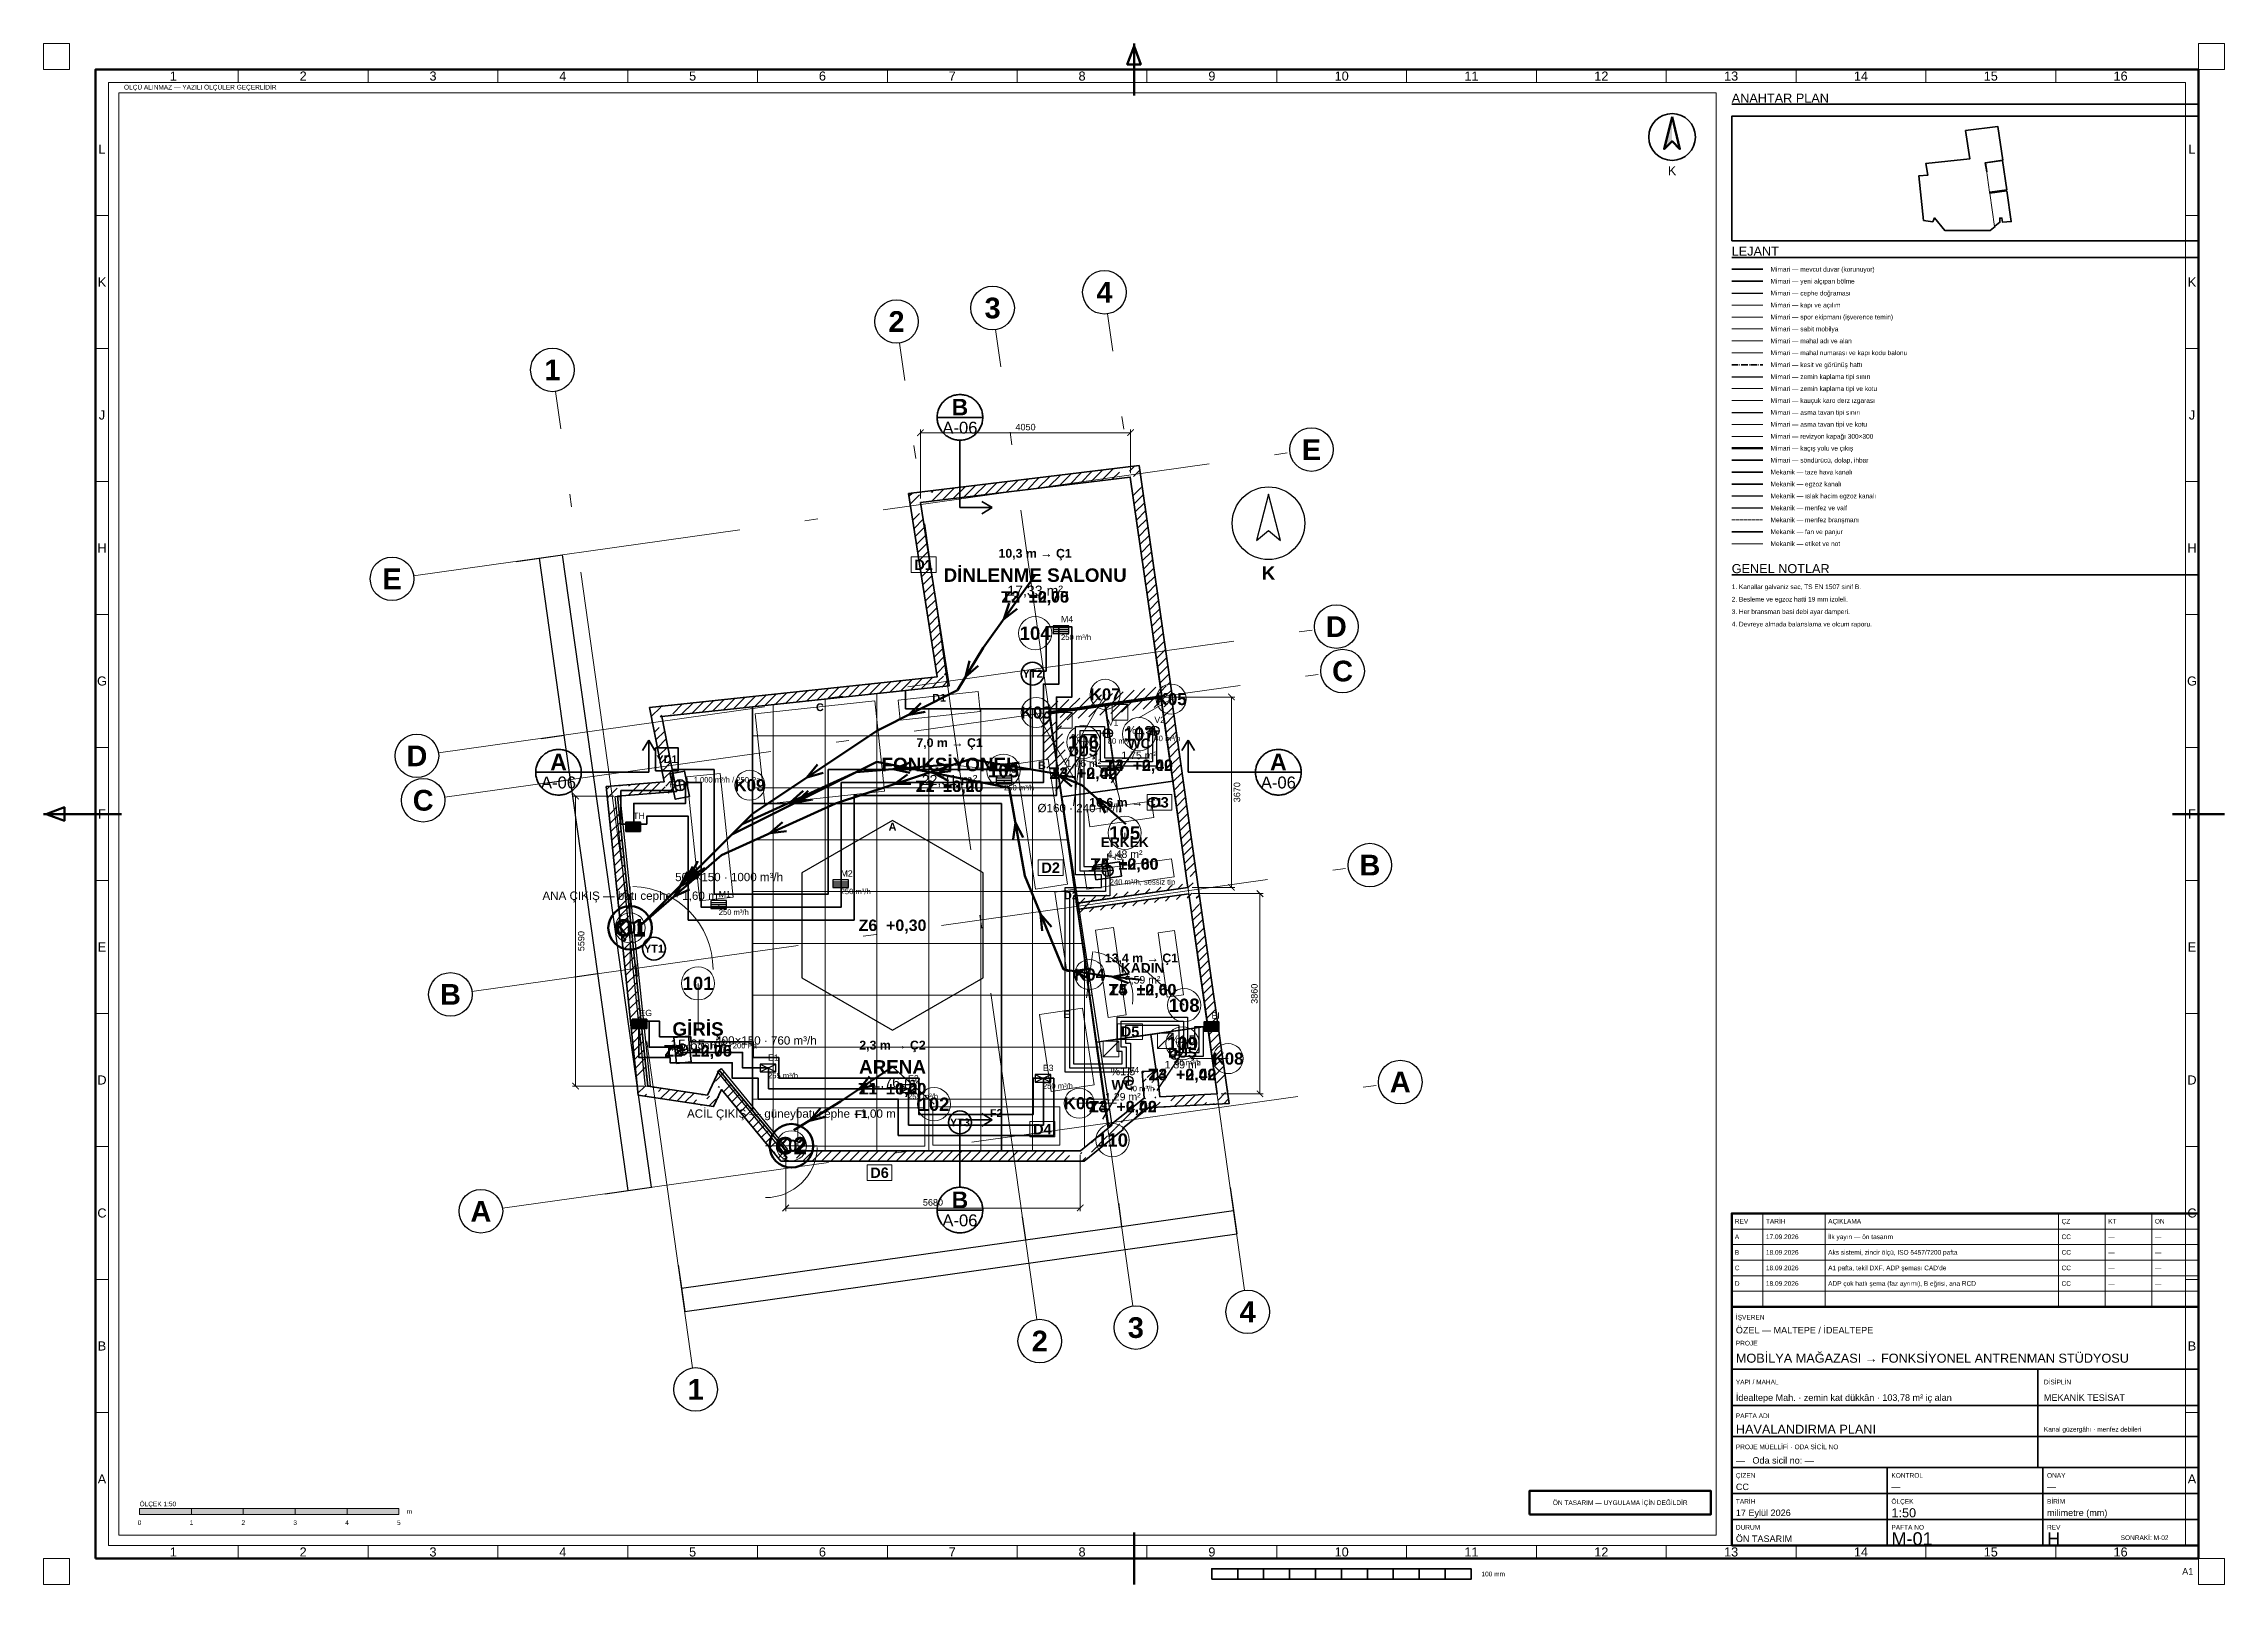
# Paper-space layout 'M-01 HAVALANDIRMA PLANI' of a CAD drawing. Header units: millimetres. Extents: x 0 to 841, y 0 to 594.
# The model-space entities are those that its viewports show. They can reach past a viewport. Long polylines and large blocks are cut down to what shows.
import ezdxf
from ezdxf.enums import TextEntityAlignment as Align

# ---------------------------------------------------------------- set-up
doc = ezdxf.new("R2010")
doc.units = ezdxf.units.MM
doc.linetypes.add('DASHDOT', pattern=[3.556, 2.54, -0.508, 0, -0.508])
doc.linetypes.add('DASHED', pattern=[1.524, 1.27, -0.254])
for name, color, linetype, lineweight in [('A-CEPHE', 5, 'Continuous', 25), ('A-DUVAR-MEVCUT', 8, 'Continuous', 35), ('A-DUVAR-YENI', 1, 'Continuous', 35), ('A-EKIPMAN', 9, 'Continuous', 18), ('A-KAPI', 8, 'Continuous', 18), ('A-KESIT-HAT', 1, 'DASHDOT', 35), ('A-MAHAL', 250, 'Continuous', 18), ('A-MOBILYA', 9, 'Continuous', 18), ('A-TAVAN-KAPAK', 150, 'Continuous', 18), ('A-TAVAN-SINIR', 150, 'Continuous', 25), ('A-TAVAN-YAZI', 150, 'Continuous', 13), ('A-YANGIN-EKIP', 1, 'Continuous', 35), ('A-YANGIN-KACIS', 3, 'Continuous', 50), ('A-YAZI', 7, 'Continuous', 13), ('A-ZEMIN-DERZ', 253, 'Continuous', 13), ('A-ZEMIN-SINIR', 30, 'Continuous', 25), ('A-ZEMIN-YAZI', 30, 'Continuous', 13), ('G-AKS-BALON', 8, 'Continuous', 25), ('G-AKS-HAT', 8, 'DASHDOT', 18), ('G-ANTET', 7, 'Continuous', 25), ('G-CERCEVE', 7, 'Continuous', 70), ('G-KUZEY', 7, 'Continuous', 25), ('G-OLCU', 7, 'Continuous', 13), ('G-OLCU-ZINCIR', 7, 'Continuous', 13), ('G-PAFTA-ZON', 8, 'Continuous', 13), ('G-YAZI', 7, 'Continuous', 18), ('M-HAVA-BESLEME', 3, 'Continuous', 35), ('M-HAVA-BRANSMAN', 3, 'DASHED', 18), ('M-HAVA-CIHAZ', 2, 'Continuous', 35), ('M-HAVA-EGZOZ', 1, 'Continuous', 35), ('M-HAVA-ISLAK', 6, 'Continuous', 25), ('M-HAVA-MENFEZ', 3, 'Continuous', 25), ('M-YAZI', 7, 'Continuous', 13)]:
    doc.layers.add(name, color=color, linetype=linetype, lineweight=lineweight)
doc.layers.add('G-VIEWPORT', color=251, linetype='Continuous', lineweight=13, plot=False)
doc.styles.add('GYM', font='arial.ttf')
doc.styles.add('GYM-B', font='arialbd.ttf')
doc.styles.add('OpenSansCondensed-Light', font='OpenSansCondensed-Light.ttf')
doc.dimstyles.new('EZDXF', dxfattribs={"dimtxt": 0.25, "dimasz": 0.175, "dimexe": 0.375, "dimexo": 0.125, "dimgap": 0.1, "dimtad": 1, "dimlfac": 100, "dimzin": 12, "dimdsep": 46, "dimtxsty": 'OpenSansCondensed-Light', "dimblk": 'ARCHTICK', "dimcen": 2.5, "dimazin": 3, "dimtfac": 0.5, "dimtmove": 2, "dimatfit": 3})
doc.dimstyles.new('GYM-50', dxfattribs={"dimscale": 50, "dimtxt": 2.5, "dimasz": 2.5, "dimexe": 1.25, "dimexo": 1.5, "dimgap": 0.9, "dimtad": 1, "dimdec": 0, "dimtxsty": 'GYM', "dimblk": 'ARCHTICK', "dimcen": 2.5, "dimclrd": 7, "dimclre": 7, "dimclrt": 7, "dimazin": 3, "dimtfac": 1, "dimtmove": 0, "dimatfit": 3, "dimlwd": 18, "dimlwe": 13})

psp = doc.layouts.new('M-01 HAVALANDIRMA PLANI')

# ---------------------------------------------------------------- texts
at = {"layer": 'G-ANTET', "style": 'GYM'}
for s, height, p in [('K', 3.5, (628, 545)), ('0', 1.8, (37, 23.8)), ('1', 1.8, (57, 23.8)), ('2', 1.8, (77, 23.8)), ('3', 1.8, (97, 23.8)), ('4', 1.8, (117, 23.8)), ('5', 1.8, (137, 23.8))]:
    psp.add_text(s, height=height, dxfattribs=at).set_placement(p, align=Align.MIDDLE_CENTER)
for s, height, p in [('A', 1.8, (652.2, 134)), ('REV', 1.8, (652.2, 140)), ('TARİH', 1.8, (664.2, 140)), ('17.09.2026', 1.8, (664.2, 134)), ('AÇIKLAMA', 1.8, (688.2, 140)), ('İlk yayın — ön tasarım', 1.8, (688.2, 134)), ('ÇZ', 1.8, (778.2, 140)), ('CC', 1.8, (778.2, 134)), ('KT', 1.8, (796.2, 140)), ('ON', 1.8, (814.2, 140)), ('B', 1.8, (652.2, 128)), ('18.09.2026', 1.8, (664.2, 128)), ('Aks sistemi, zincir ölçü, ISO 5457/7200 pafta', 1.8, (688.2, 128)), ('CC', 1.8, (778.2, 128)), ('—', 1.8, (796.2, 134)), ('—', 1.8, (796.2, 128)), ('—', 1.8, (814.2, 134)), ('—', 1.8, (814.2, 128)), ('C', 1.8, (652.2, 122)), ('18.09.2026', 1.8, (664.2, 122)), ("A1 pafta, tekil DXF, ADP şeması CAD'de", 1.8, (688.2, 122)), ('CC', 1.8, (778.2, 122)), ('—', 1.8, (796.2, 122)), ('—', 1.8, (814.2, 122)), ('D', 1.8, (652.2, 116)), ('18.09.2026', 1.8, (664.2, 116)), ('ADP çok hatlı şema (faz ayrımı), B eğrisi, ana RCD', 1.8, (688.2, 116)), ('CC', 1.8, (778.2, 116)), ('—', 1.8, (796.2, 116)), ('—', 1.8, (814.2, 116)), ('İŞVEREN', 1.8, (652.6, 103)), ('ÖZEL — MALTEPE / İDEALTEPE', 2.5, (652.6, 98)), ('PROJE', 1.8, (652.6, 93)), ('MOBİLYA MAĞAZASI → FONKSİYONEL ANTRENMAN STÜDYOSU', 3.5, (652.6, 87.2)), ('YAPI / MAHAL', 1.8, (652.6, 78)), ('DİSİPLİN', 1.8, (771.4, 78)), ('İdealtepe Mah. · zemin kat dükkân · 103,78 m² iç alan', 2.5, (652.6, 72)), ('MEKANİK TESİSAT', 2.5, (771.4, 72)), ('PAFTA ADI', 1.8, (652.6, 65)), ('HAVALANDIRMA PLANI', 3.5, (652.6, 59.8)), ('Kanal güzergâhı · menfez debileri', 1.8, (771.4, 59.8)), ('PROJE MÜELLİFİ · ODA SİCİL NO', 1.8, (652.6, 53)), ('—   Oda sicil no: —', 2.5, (652.6, 47.8)), ('ÇİZEN', 1.8, (652.6, 42)), ('KONTROL', 1.8, (712.6, 42)), ('ONAY', 1.8, (772.6, 42)), ('CC', 2.5, (652.6, 37.6)), ('—', 2.5, (712.6, 37.6)), ('—', 2.5, (772.6, 37.6)), ('ÖLÇEK 1:50', 1.8, (37, 31)), ('m', 1.8, (140, 28.1)), ('TARİH', 1.8, (652.6, 32)), ('17 Eylül 2026', 2.5, (652.6, 27.6)), ('ÖLÇEK', 1.8, (712.6, 32)), ('1:50', 3.5, (712.6, 27.6)), ('BİRİM', 1.8, (772.6, 32)), ('milimetre (mm)', 2.5, (772.6, 27.6)), ('ÖN TASARIM', 2.5, (652.6, 17.6)), ('DURUM', 1.8, (652.6, 22)), ('PAFTA NO', 1.8, (712.6, 22)), ('M-01', 5, (712.6, 17.6)), ('REV', 1.8, (772.6, 22)), ('H', 5, (772.6, 17.6)), ('SONRAKİ: M-02', 1.8, (801, 18))]:
    psp.add_text(s, height=height, dxfattribs=at).set_placement(p, align=Align.MIDDLE_LEFT)
at = {"layer": 'G-ANTET', "color": 1, "style": 'GYM'}
psp.add_text('ÖN TASARIM — UYGULAMA İÇİN DEĞİLDİR', height=1.8, dxfattribs=at).set_placement((608, 31.5), align=Align.MIDDLE_CENTER)
at = {"layer": 'G-CERCEVE', "style": 'GYM'}
psp.add_text('100 mm', height=1.8, dxfattribs=at).set_placement((554.5, 4), align=Align.MIDDLE_LEFT)
psp.add_text('A1', height=2.5, dxfattribs=at).set_placement((829, 5), align=Align.MIDDLE_RIGHT)
at = {"layer": 'G-PAFTA-ZON', "style": 'GYM'}
for s, p in [('1', (50.03, 581.5)), ('2', (100.09, 581.5)), ('3', (150.16, 581.5)), ('4', (200.22, 581.5)), ('5', (250.28, 581.5)), ('6', (300.34, 581.5)), ('7', (350.41, 581.5)), ('8', (400.47, 581.5)), ('9', (450.53, 581.5)), ('10', (500.59, 581.5)), ('11', (550.66, 581.5)), ('12', (600.72, 581.5)), ('13', (650.78, 581.5)), ('14', (700.84, 581.5)), ('15', (750.91, 581.5)), ('16', (800.97, 581.5)), ('L', (22.5, 553.36)), ('L', (828.5, 553.36)), ('K', (22.5, 502.09)), ('K', (828.5, 502.09)), ('J', (22.5, 450.82)), ('J', (828.5, 450.82)), ('H', (22.5, 399.55)), ('H', (828.5, 399.55)), ('G', (22.5, 348.27)), ('G', (828.5, 348.27)), ('F', (22.5, 297)), ('F', (828.5, 297)), ('E', (22.5, 245.73)), ('E', (828.5, 245.73)), ('D', (22.5, 194.45)), ('D', (828.5, 194.45)), ('C', (22.5, 143.18)), ('C', (828.5, 143.18)), ('B', (22.5, 91.91)), ('B', (828.5, 91.91)), ('A', (22.5, 40.64)), ('A', (828.5, 40.64)), ('1', (50.03, 12.5)), ('2', (100.09, 12.5)), ('3', (150.16, 12.5)), ('4', (200.22, 12.5)), ('5', (250.28, 12.5)), ('6', (300.34, 12.5)), ('7', (350.41, 12.5)), ('8', (400.47, 12.5)), ('9', (450.53, 12.5)), ('10', (500.59, 12.5)), ('11', (550.66, 12.5)), ('12', (600.72, 12.5)), ('13', (650.78, 12.5)), ('14', (700.84, 12.5)), ('15', (750.91, 12.5)), ('16', (800.97, 12.5))]:
    psp.add_text(s, height=3.5, dxfattribs=at).set_placement(p, align=Align.MIDDLE_CENTER)
at = {"layer": 'G-YAZI', "style": 'GYM'}
for s, height, p in [('ÖLÇÜ ALINMAZ — YAZILI ÖLÇÜLER GEÇERLİDİR', 1.8, (31, 577.2)), ('ANAHTAR PLAN', 3.5, (651, 573)), ('LEJANT', 3.5, (651, 514)), ('Mimari — mevcut duvar (korunuyor)', 1.8, (666, 507)), ('Mimari — yeni alçıpan bölme', 1.8, (666, 502.4)), ('Mimari — cephe doğraması', 1.8, (666, 497.8)), ('Mimari — kapı ve açılım', 1.8, (666, 493.2)), ('Mimari — spor ekipmanı (işverence temin)', 1.8, (666, 488.6)), ('Mimari — sabit mobilya', 1.8, (666, 484)), ('Mimari — mahal adı ve alan', 1.8, (666, 479.4)), ('Mimari — mahal numarası ve kapı kodu balonu', 1.8, (666, 474.8)), ('Mimari — kesit ve görünüş hattı', 1.8, (666, 470.2)), ('Mimari — zemin kaplama tipi sınırı', 1.8, (666, 465.6)), ('Mimari — zemin kaplama tipi ve kotu', 1.8, (666, 461)), ('Mimari — kauçuk karo derz ızgarası', 1.8, (666, 456.4)), ('Mimari — asma tavan tipi sınırı', 1.8, (666, 451.8)), ('Mimari — asma tavan tipi ve kotu', 1.8, (666, 447.2)), ('Mimari — revizyon kapağı 300×300', 1.8, (666, 442.6)), ('Mimari — kaçış yolu ve çıkış', 1.8, (666, 438)), ('Mimari — söndürücü, dolap, ihbar', 1.8, (666, 433.4)), ('Mekanik — taze hava kanalı', 1.8, (666, 428.8)), ('Mekanik — egzoz kanalı', 1.8, (666, 424.2)), ('Mekanik — ıslak hacim egzoz kanalı', 1.8, (666, 419.6)), ('Mekanik — menfez ve valf', 1.8, (666, 415)), ('Mekanik — menfez branşmanı', 1.8, (666, 410.4)), ('Mekanik — fan ve panjur', 1.8, (666, 405.8)), ('Mekanik — etiket ve not', 1.8, (666, 401.2)), ('GENEL NOTLAR', 3.5, (651, 391.6)), ('2. Besleme ve egzoz hatti 19 mm izoleli.', 1.8, (651, 379.8)), ('1. Kanallar galvaniz sac, TS EN 1507 sinif B.', 1.8, (651, 384.6)), ('4. Devreye almada balanslama ve olcum raporu.', 1.8, (651, 370.2)), ('3. Her bransman basi debi ayar damperi.', 1.8, (651, 375))]:
    psp.add_text(s, height=height, dxfattribs=at).set_placement(p, align=Align.MIDDLE_LEFT)

msp = doc.modelspace()

# ---------------------------------------------------------------- texts
at = {"layer": 'A-EKIPMAN', "style": 'GYM-B'}
for s, p in [('C', (3900, 8553.31202)), ('D1', (6200, 8736.25055)), ('B', (8180, 7432.8534)), ('A', (5300, 6249.88661)), ('D2', (8740, 4925.57862)), ('E', (8660, 2634.89996)), ('F1', (4700, 710)), ('F2', (7300, 730))]:
    msp.add_text(s, height=150, dxfattribs=at).set_placement(p, align=Align.MIDDLE_CENTER)
at = {"layer": 'A-KESIT-HAT'}
for s, height, style, p in [('B', 316.8, 'GYM-B', (6600, 14338)), ('A-06', 228.8, 'GYM', (6600, 13942)), ('A', 316.8, 'GYM-B', (-1140, 7498)), ('A', 316.8, 'GYM-B', (12740, 7498)), ('A-06', 228.8, 'GYM', (-1140, 7102)), ('A-06', 228.8, 'GYM', (12740, 7102)), ('B', 316.8, 'GYM-B', (6600, -942)), ('A-06', 228.8, 'GYM', (6600, -1338))]:
    msp.add_text(s, height=height, dxfattribs=dict(at, style=style)).set_placement(p, align=Align.MIDDLE_CENTER)
at = {"layer": 'A-MAHAL', "style": 'GYM-B'}
for s, height, p in [('D1', 200, (5900, 11300)), ('104', 256, (8050, 9980)), ('K07', 232, (9400, 8800.99963)), ('K03', 232, (8070, 8450.99963)), ('K05', 232, (10673.53829, 8710)), ('106', 256, (8981.23664, 7882.2495)), ('107', 256, (10054.23645, 8035.00017)), ('K09', 232, (2550, 7050)), ('103', 256, (7439.23048, 7330)), ('D3', 200, (10447.46134, 6720)), ('105', 256, (9777.09054, 6131.43909)), ('D2', 200, (8350, 5460)), ('K01', 232, (240, 4300)), ('K04', 232, (9100, 3400)), ('101', 256, (1550, 3230)), ('108', 256, (10922.70129, 2808.50033)), ('D5', 200, (9880, 2300)), ('109', 256, (10890.77574, 2073.62044)), ('K08', 232, (11770, 1780)), ('102', 256, (6100, 900)), ('K06', 232, (8900, 920)), ('D4', 200, (8190, 420)), ('K02', 232, (3350, 100)), ('110', 256, (9542.088, 208.58984)), ('D6', 200, (5050, -420))]:
    msp.add_text(s, height=height, dxfattribs=at).set_placement(p, align=Align.MIDDLE_CENTER)
at = {"layer": 'A-TAVAN-YAZI', "style": 'GYM-B'}
for s, p in [('T2  +2,75', (8050, 10680)), ('T3  +2,40', (8981.23664, 7282.2495)), ('T3  +2,40', (10054.23645, 7435.00017)), ('T1  +3,20', (6400, 7030)), ('T4  +2,60', (9777.09054, 5531.43909)), ('T4  +2,60', (10122.70129, 3108.50033)), ('T2  +2,75', (1550, 1930)), ('T1  +3,20', (5300, 1200)), ('T3  +2,40', (10890.77574, 1473.62044)), ('T3  +2,40', (9742.088, 855))]:
    msp.add_text(s, height=220, dxfattribs=at).set_placement(p, align=Align.MIDDLE_CENTER)
at = {"layer": 'A-YANGIN-EKIP', "style": 'GYM-B'}
for s, p in [('YT2', (8000, 9200)), ('YD1', (950, 7550)), ('YT1', (700, 3900)), ('YT3', (6600, 550))]:
    msp.add_text(s, height=150, dxfattribs=at).set_placement(p, align=Align.MIDDLE_CENTER)
at = {"layer": 'A-YANGIN-KACIS'}
for s, height, style, p in [('10,3 m → Ç1', 170, 'GYM-B', (8050, 11520)), ('7,0 m → Ç1', 170, 'GYM-B', (6400, 7870)), ('10,6 m → Ç1', 170, 'GYM-B', (9800, 6720)), ('ANA ÇIKIŞ — batı cephe · 1,60 m', 160, 'GYM', (240, 4920)), ('Ç1', 336, 'GYM-B', (240, 4300)), ('13,4 m → Ç1', 170, 'GYM-B', (10100, 3720)), ('2,3 m → Ç2', 170, 'GYM-B', (5300, 2040)), ('ACİL ÇIKIŞ — güneybatı cephe · 1,00 m', 160, 'GYM', (3350, 720)), ('Ç2', 336, 'GYM-B', (3350, 100))]:
    msp.add_text(s, height=height, dxfattribs=dict(at, style=style)).set_placement(p, align=Align.MIDDLE_CENTER)
at = {"layer": 'A-YAZI'}
for s, height, style, p in [('DİNLENME SALONU', 260, 'GYM-B', (8050, 11100)), ('17,33 m²', 195, 'GYM', (8050, 10800)), ('FONKSİYONEL', 260, 'GYM-B', (6400, 7450)), ('DUŞ', 190, 'GYM-B', (8981.23664, 7702.2495)), ('1,75 m²', 145, 'GYM', (10054.23645, 7625.00017)), ('WC', 190, 'GYM-B', (10054.23645, 7855.00017)), ('22,31 m²', 195, 'GYM', (6400, 7150)), ('1,76 m²', 145, 'GYM', (8981.23664, 7472.2495)), ('ERKEK', 190, 'GYM-B', (9777.09054, 5951.43909)), ('4,48 m²', 145, 'GYM', (9777.09054, 5721.43909)), ('KADIN', 190, 'GYM-B', (10122.70129, 3528.50033)), ('5,59 m²', 145, 'GYM', (10122.70129, 3298.50033)), ('GİRİŞ', 260, 'GYM-B', (1550, 2350)), ('15,65 m²', 195, 'GYM', (1550, 2050)), ('ARENA', 260, 'GYM-B', (5300, 1620)), ('1,39 m²', 145, 'GYM', (10890.77574, 1663.62044)), ('DUŞ', 190, 'GYM-B', (10890.77574, 1893.62044)), ('31,76 m²', 195, 'GYM', (5300, 1320)), ('WC', 190, 'GYM-B', (9742.088, 1275)), ('1,29 m²', 145, 'GYM', (9742.088, 1045))]:
    msp.add_text(s, height=height, dxfattribs=dict(at, style=style)).set_placement(p, align=Align.MIDDLE_CENTER)
at = {"layer": 'A-ZEMIN-YAZI'}
for s, height, style, p in [('Z3  ±0,00', 220, 'GYM-B', (8050, 10680)), ('%1,5', 150, 'GYM', (8981.23664, 7962.2495)), ('%1,5', 150, 'GYM', (10054.23645, 8115.00017)), ('Z4  −0,02', 220, 'GYM-B', (8981.23664, 7282.2495)), ('Z4  −0,02', 220, 'GYM-B', (10054.23645, 7435.00017)), ('Z2  ±0,00', 220, 'GYM-B', (6400, 7030)), ('Z5  ±0,00', 220, 'GYM-B', (9777.09054, 5531.43909)), ('Z6  +0,30', 220, 'GYM-B', (5300, 4350)), ('Z5  ±0,00', 220, 'GYM-B', (10122.70129, 3108.50033)), ('%1,5', 150, 'GYM', (10890.77574, 2153.62044)), ('Z3  ±0,00', 220, 'GYM-B', (1550, 1930)), ('Z1  ±0,00', 220, 'GYM-B', (5300, 1200)), ('%1,5', 150, 'GYM', (9742.088, 1535)), ('Z4  −0,02', 220, 'GYM-B', (10890.77574, 1473.62044)), ('Z4  −0,02', 220, 'GYM-B', (9742.088, 855))]:
    msp.add_text(s, height=height, dxfattribs=dict(at, style=style)).set_placement(p, align=Align.MIDDLE_CENTER)
at = {"layer": 'G-AKS-BALON', "style": 'GYM-B'}
for s, p in [('3', (7229.60505, 16248.88931)), ('4', (9386.42289, 16552.01029)), ('2', (5377.23919, 15988.55627)), ('1', (-1258.20667, 15056.00517)), ('E', (13378.20927, 13519.68238)), ('E', (-4350.23863, 11028.11152)), ('D', (13857.833, 10106.98224)), ('C', (13978.16993, 9250.74044)), ('D', (-3870.61491, 7615.41138)), ('C', (-3750.27797, 6759.16958)), ('B', (14503.93786, 5509.70723)), ('B', (-3224.51004, 3018.13636)), ('A', (15091.55678, 1328.58142)), ('A', (-2636.89113, -1162.98945)), ('4', (12148.53164, -3101.41469)), ('3', (9991.7138, -3404.53567)), ('2', (8139.34795, -3664.86871)), ('1', (1503.90208, -4597.41981))]:
    msp.add_text(s, height=399, dxfattribs=at).set_placement(p, align=Align.MIDDLE_CENTER)
at = {"layer": 'M-YAZI', "style": 'GYM'}
for s, p in [('Ø160 · 240 m³/h', (8910, 6610)), ('500×150 · 1000 m³/h', (2150, 5280)), ('400×150 · 760 m³/h', (2860, 2130))]:
    msp.add_text(s, height=160, dxfattribs=at).set_placement(p, align=Align.MIDDLE_CENTER)

# ---------------------------------------------------------------- blocks, each defined once
blk = doc.blocks.new('G_KUZEY')
blk.add_lwpolyline([(0, 560), (-230, -330), (0, -140), (230, -330)], close=True)
blk.add_circle((0, 0), 700)
at = {"style": 'GYM-B'}
blk.add_text('K', height=260, dxfattribs=at).set_placement((0, -960), align=Align.MIDDLE_CENTER)
blk = doc.blocks.new('_ARCHTICK')
at = {"color": 0, "linetype": 'BYBLOCK', "const_width": 0.15}
blk.add_lwpolyline([(-0.5, -0.5), (0.5, 0.5)], dxfattribs=at)
blk = doc.blocks.new('M_MENFEZ_BESLEME')
for p, q in [((-150, 40), (150, 40)), ((-150, 0), (150, 0)), ((-150, -40), (150, -40))]:
    blk.add_line(p, q)
blk.add_lwpolyline([(-150, -75), (150, -75), (150, 75), (-150, 75)], close=True)
at = {"style": 'GYM'}
for tag, p, height in [('KOD', (0, 140), 120), ('DEBI', (0, -200), 105)]:
    blk.add_attdef(tag, p, '', height=height, dxfattribs=at)
blk = doc.blocks.new('M_MENFEZ_EGZOZ')
for p, q in [((-150, -75), (150, 75)), ((-150, 75), (150, -75))]:
    blk.add_line(p, q)
blk.add_lwpolyline([(-150, -75), (150, -75), (150, 75), (-150, 75)], close=True)
at = {"style": 'GYM'}
for tag, p, height in [('KOD', (0, 140), 120), ('DEBI', (0, -200), 105)]:
    blk.add_attdef(tag, p, '', height=height, dxfattribs=at)
blk = doc.blocks.new('M_VALF')
for p, q in [((-90, 0), (90, 0)), ((0, -90), (0, 90))]:
    blk.add_line(p, q)
blk.add_circle((0, 0), 90)
at = {"style": 'GYM'}
for tag, p, height in [('KOD', (0, 150), 120), ('DEBI', (0, -200), 105)]:
    blk.add_attdef(tag, p, '', height=height, dxfattribs=at)
blk = doc.blocks.new('M_FAN')
for q in [(-105, 0), (0, 105), (105, 0), (0, -105)]:
    blk.add_line((0, 0), q)
blk.add_lwpolyline([(-250, -140), (250, -140), (250, 140), (-250, 140)], close=True)
blk.add_circle((0, 0), 105)
at = {"style": 'GYM'}
for tag, p, height in [('KOD', (0, 210), 120), ('TANIM', (0, -270), 105)]:
    blk.add_attdef(tag, p, '', height=height, dxfattribs=at)
blk = doc.blocks.new('M_PANJUR')
for p, q in [((-140, 64), (140, 64)), ((-140, 32), (140, 32)), ((-140, 0), (140, 0)), ((-140, -32), (140, -32)), ((-140, -64), (140, -64))]:
    blk.add_line(p, q)
blk.add_lwpolyline([(-140, -90), (140, -90), (140, 90), (-140, 90)], close=True)
at = {"style": 'GYM'}
blk.add_attdef('KOD', (0, 150), '', height=120, dxfattribs=at)

# ---------------------------------------------------------------- dimensions: what is measured, and where the dimension line sits
at = {"layer": 'G-OLCU'}
for base, p1, p2 in [((5840, 13845), (5840, 12500), (9890, 12990)), ((3240, -1100), (3240, 0), (8920, 0))]:
    msp.add_linear_dim(base=base, p1=p1, p2=p2, dimstyle='GYM-50', dxfattribs=at).render()
for base, p1, p2 in [((11835, 8750), (10470, 8750), (11000, 5080)), ((-810, 6840), (0, 6840), (580, 1250)), ((12385, 1100), (11560, 1100), (11010, 4960))]:
    msp.add_linear_dim(base=base, p1=p1, p2=p2, angle=90, dimstyle='GYM-50', dxfattribs=at).render()
at = {"layer": 'G-OLCU-ZINCIR'}
for base, p1, p2, angle in [((650.79886, -700.93475), (-240.4424, -826.19055), (-1953.78991, 11364.91042), 98), ((-1028.54555, 8014.83818), (-1474.16618, 7952.21028), (-1953.78991, 11364.91042), 98), ((-908.20861, 7158.59638), (-1353.82924, 7095.96848), (-1474.16618, 7952.21028), 98), ((-382.44068, 3417.56316), (-828.06131, 3354.93527), (-1353.82924, 7095.96848), 98), ((205.17823, -763.56265), (-240.4424, -826.19055), (-828.06131, 3354.93527), 98), ((1292.35897, -3092.21235), (1167.10318, -2200.97108), (11811.73274, -704.96596), 8), ((9717.54279, -1453.70757), (9654.91489, -1008.08694), (11811.73274, -704.96596), 8), ((7865.17694, -1714.04061), (7802.54904, -1268.41998), (9654.91489, -1008.08694), 8), ((1229.73107, -2646.59171), (1167.10318, -2200.97108), (7802.54904, -1268.41998), 8)]:
    msp.add_linear_dim(base=base, p1=p1, p2=p2, angle=angle, dimstyle='EZDXF', dxfattribs=at).render()

# ---------------------------------------------------------------- hatches: boundary and pattern name
at = {"layer": 'A-DUVAR-MEVCUT'}
h = msp.add_hatch(dxfattribs=at)
h.set_pattern_fill('ANSI31', scale=40)
h.paths.add_polyline_path([(11012, 4959), (11563, 1104), (11760.98784, 1132.29865), (11209.98784, 4987.29865)])
h.paths.add_polyline_path([(11353, 1092.99729), (11563, 1104), (11532.98444, 1314), (11735.01704, 1314), (11773, 1048.25716), (11773, 914.72839), (11377.37373, 894), (11353, 894)])
h.paths.add_polyline_path([(11563, 1104), (10456, 1046), (10466.46442, 846.27395), (11573.46442, 904.27395)])
h.paths.add_polyline_path([(10432.29032, 1256), (10456, 1046), (10666, 1057.00271), (10666, 856.72839), (10278.39157, 836.42009), (10275.47486, 862.25383), (10246, 838.72565), (10246, 1256)])
h.paths.add_polyline_path([(10456, 1046), (10400, 1542), (10201.26266, 1519.56191), (10257.26266, 1023.56191)])
h.paths.add_polyline_path([(10190, 1332), (10190, 1534.60563), (10400, 1542), (10423.70968, 1332)])
h.paths.add_polyline_path([(10400, 1542), (10116, 1532), (10123.03789, 1332.12387), (10407.03789, 1342.12387)])
h.paths.add_polyline_path([(10326, 1322), (10129.89105, 1322), (10116, 1532), (10326, 1539.39437)])
h.paths.add_polyline_path([(10116, 1532), (10150, 1018), (10349.56388, 1031.20072), (10315.56388, 1545.20072)])
h.paths.add_polyline_path([(9940, 850.36842), (10150, 1018), (10136.10895, 1228), (10360, 1228), (10360, 840.69587), (10278.39157, 836.42009), (10275.47486, 862.25383), (10207.50852, 808), (9940, 808)])
h.paths.add_polyline_path([(10150, 1018), (9527.47436, 521.07164), (9652.24609, 364.7642), (10274.77173, 861.69256)])
h.paths.add_polyline_path([(9317.47436, 322.81752), (9531, 498), (9527.47436, 521.07164), (9737.47436, 688.70322), (9737.47436, 408.70048), (9618.47696, 311.07164), (9317.47436, 311.07164)])
h.paths.add_polyline_path([(9527.47436, 521.07164), (9531, 498), (9728.70495, 528.21182), (9725.17931, 551.28346)])
h.paths.add_polyline_path([(9321, 325.71005), (9531, 498), (9527.47436, 521.07164), (9741, 691.51754), (9741, 411.59301), (9590.35551, 288), (9321, 288)])
h.paths.add_polyline_path([(9531, 498), (8924, 0), (9050.85552, -154.62108), (9657.85552, 343.37892)])
h.paths.add_polyline_path([(9134, -86.40699), (8995.54426, -200), (8714, -200), (8714, 0), (8924, 0), (9134, 172.28995)])
h.paths.add_polyline_path([(8924, 0), (3241, 0), (3241, -200), (8924, -200)])
h.paths.add_polyline_path([(3067.59807, 210), (3241, 0), (3451, 0), (3451, -200), (3146.77475, -200), (3031, -59.78993), (3031, 210)])
h.paths.add_polyline_path([(3241, 0), (1957, 1555), (1802.78013, 1427.65703), (3086.78013, -127.34297)])
h.paths.add_polyline_path([(1858.5625, 1345), (1957, 1555), (2130.40193, 1345)])
h.paths.add_polyline_path([(1957, 1555), (1732, 1075), (1913.09179, 990.11322), (2138.09179, 1470.11322)])
h.paths.add_polyline_path([(1522, 904.11387), (1522, 1106.32697), (1732, 1075), (1830.4375, 1285), (1942, 1285), (1942, 1051.78408), (1854.44496, 865), (1784.19936, 865)])
h.paths.add_polyline_path([(1732, 1075), (579, 1247), (549.49132, 1049.18888), (1702.49132, 877.18888)])
h.paths.add_polyline_path([(557.26033, 1457), (579, 1247), (789, 1215.67303), (789, 1037), (631.19936, 1037), (396.03926, 1072.08026), (369, 1333.27294), (369, 1457)])
h.paths.add_polyline_path([(579, 1247), (0, 6840), (-198.93685, 6819.40561), (380.06315, 1226.40561)])
h.paths.add_polyline_path([(210, 6856.82218), (0, 6840), (21.73967, 6630), (-179.32916, 6630), (-210, 6926.27294), (-210, 7023.81848), (116.83741, 7050), (210, 7050)])
h.paths.add_polyline_path([(0, 6840), (1136, 6931), (1120.03003, 7130.36138), (-15.96997, 7039.36138)])
h.paths.add_polyline_path([(1094.75781, 7141), (1136, 6931), (926, 6914.17782), (926, 7141)])
h.paths.add_polyline_path([(1136, 6931), (853, 8372), (656.74886, 8333.45796), (939.74886, 6892.45796)])
h.paths.add_polyline_path([(1063, 8394.4824), (853, 8372), (894.24219, 8162), (690.42172, 8162), (643, 8403.46539), (643, 8550.6605), (935.73101, 8582), (1063, 8582)])
h.paths.add_polyline_path([(853, 8372), (6392, 8965), (6370.70986, 9163.8636), (831.70986, 8570.8636)])
h.paths.add_polyline_path([(6359.19864, 9175), (6392, 8965), (6182, 8942.5176), (6182, 9175)])
h.paths.add_polyline_path([(6392, 8965), (5840, 12499), (5642.39599, 12468.13486), (6194.39599, 8934.13486)])
h.paths.add_polyline_path([(6050, 12524.49073), (5840, 12499), (5872.80136, 12289), (5670.37631, 12289), (5630, 12547.49617), (5630, 12674.9773), (5910.28884, 12709), (6050, 12709)])
h.paths.add_polyline_path([(5840, 12499), (9885, 12990), (9860.90001, 13188.54267), (5815.90001, 12697.54267)])
h.paths.add_polyline_path([(9915.16355, 12780), (9885, 12990), (9675, 12964.50927), (9675, 13165.9773), (9955.28884, 13200), (10056.88905, 13200), (10095, 12934.6698), (10095, 12780)])
h.paths.add_polyline_path([(9885, 12990), (10491, 8771), (10688.96826, 8799.43536), (10082.96826, 13018.43536)])
h.paths.add_polyline_path([(10500.33896, 8561), (10473, 8753), (10281, 8725.32836), (10281, 8741.19293), (10491, 8771), (10460.83645, 8981), (10662.88905, 8981), (10701, 8715.6698), (10701, 8598.80247), (10697.05334, 8598.24229), (10701, 8570.52514), (10701, 8561)])
h.paths.add_polyline_path([(10491, 8771), (8314, 8462), (8342.10598, 8263.98471), (10519.10598, 8572.98471)])
h.paths.add_polyline_path([(8524, 8472.10401), (8329, 8444), (8356.21177, 8252), (8346.09066, 8252), (8314, 8462), (8524, 8491.80707)])
h.paths.add_polyline_path([(8314, 8462), (8485.61987, 7338.92633), (8683.32482, 7369.13815), (8511.70495, 8492.21182)])
h.paths.add_polyline_path([(8455.85699, 7548.92633), (8485.61987, 7338.92633), (8453.52921, 7548.92633)])
h.paths.add_polyline_path([(8485.61987, 7338.92633), (8329, 8444), (8130.97892, 8415.93487), (8287.59879, 7310.8612)])
h.paths.add_polyline_path([(8539, 8474.26586), (8329, 8444), (8358.76288, 8234), (8348.84129, 8234), (8314, 8462), (8539, 8493.93615)])
h.paths.add_polyline_path([(8329, 8444), (10473, 8753), (10444.47015, 8950.95466), (8300.47015, 8641.95466)])
h.paths.add_polyline_path([(10502.90199, 8543), (10473, 8753), (10263, 8722.73414), (10263, 8738.63803), (10491, 8771), (10463.4219, 8963), (10665.4745, 8963), (10683, 8840.98663), (10683, 8543)])
h.paths.add_polyline_path([(10473, 8753), (10996, 5080), (11194.00282, 5108.1937), (10671.00282, 8781.1937)])
h.paths.add_polyline_path([(11024.72088, 4870), (11012, 4959), (10786, 4926.84981), (10786, 5050.16768), (10996, 5080), (10966.09801, 5290), (11168.11534, 5290), (11206, 5023.93814), (11206, 4870)])
h.paths.add_polyline_path([(10996, 5080), (8876.81642, 4778.95156), (8904.94574, 4580.93959), (11024.12932, 4881.98803)])
h.paths.add_polyline_path([(9086.81642, 4685.12827), (8895.31677, 4657.88601), (8876.81642, 4778.95156), (9086.81642, 4808.78389)])
h.paths.add_polyline_path([(8876.81642, 4778.95156), (8895.31677, 4657.88601), (9093.02171, 4688.09783), (9074.52136, 4809.16338)])
h.paths.add_polyline_path([(9105.31677, 4687.76008), (8895.31677, 4657.88601), (8876.81642, 4778.95156), (9105.31677, 4811.41202)])
h.paths.add_polyline_path([(8895.31677, 4657.88601), (11012, 4959), (10983.8321, 5157.00649), (8867.14886, 4855.8925)])
h.paths.add_polyline_path([(11042.01556, 4749), (11012, 4959), (10802, 4929.12593), (10802, 5052.44061), (10996, 5080), (10983.32725, 5169), (11185.34458, 5169), (11222, 4911.57103), (11222, 4910.09728), (11221.04179, 4909.96115), (11222, 4903.25716), (11222, 4749)])

# ---------------------------------------------------------------- linework, layer by layer
at = {"layer": 'A-CEPHE'}
for points in [[(-44.75972, 6835.35588), (44.75972, 6844.64412), (624.75972, 1254.64412), (535.24028, 1245.35588)], [(3274.7883, 28.54425), (3205.2117, -28.54425), (1925.2117, 1531.45575), (1994.7883, 1588.54425)]]:
    msp.add_lwpolyline(points, close=True, dxfattribs=at)
at = {"layer": 'A-DUVAR-MEVCUT'}
for points in [[(11221.04179, 4909.96115), (11791.94357, 915.72091), (10278.39157, 836.42009), (10275.47486, 862.25383), (9742.65371, 436.93168), (9745.91018, 415.62146), (8995.54426, -200), (3146.77475, -200), (2003.97522, 1183.99787), (1849.85398, 855.2059), (396.03926, 1072.08026), (-220.01508, 7023.01622), (896.54259, 7112.45878), (614.68743, 8547.62938), (6162.00312, 9141.51965), (5610.45834, 12672.60525), (10055.14799, 13212.12135), (10717.45096, 8601.13749), (10697.05334, 8598.24229), (11222.20569, 4910.1265)], [(11012, 4959), (11563, 1104), (10456, 1046), (10400, 1542), (10116, 1532), (10150, 1018), (9527.47436, 521.07164), (9531, 498), (8924, 0), (3241, 0), (1957, 1555), (1732, 1075), (579, 1247), (0, 6840), (1136, 6931), (853, 8372), (6392, 8965), (5840, 12499), (9885, 12990), (10491, 8771), (8314, 8462), (8485.61987, 7338.92633), (8329, 8444), (10473, 8753), (10996, 5080), (8876.81642, 4778.95156), (8895.31677, 4657.88601)]]:
    msp.add_lwpolyline(points, close=True, dxfattribs=at)
at = {"layer": 'A-DUVAR-YENI'}
for points in [[(10473, 8753), (8329, 8444), (8849, 4775), (10996, 5080)], [(9403.29452, 8580.48246), (9631.66352, 6976.65965), (8558.61802, 6823.86825), (8331.29042, 8427.83935)], [(10475.81937, 8733.19972), (10704.18837, 7129.37691), (9632.65354, 6976.80062), (9404.28454, 8580.62343)], [(11012, 4959), (8868, 4654), (9466, 472), (10150, 1018), (10116, 1532), (10400, 1542), (10456, 1046), (11563, 1104)], [(10280.14346, 2245.09933), (10380.77907, 1541.32321), (10116, 1532), (10150, 1018), (9496.83309, 496.61238), (9463.16892, 491.79861), (9233.85158, 2095.4861)], [(11377.47369, 2402.01073), (11563, 1104), (10456, 1046), (10400, 1542), (10381.78418, 1541.3586), (10281.13339, 2245.24089)]]:
    msp.add_lwpolyline(points, close=True, dxfattribs=at)
at = {"layer": 'A-EKIPMAN'}
for points in [[(6991.3334, 8468.45876), (6949.89041, 8856.25055), (5408.6666, 8691.54124), (5450.10959, 8303.74945)], [(4960.45095, 8673.31202), (2653.58692, 8426.77938), (2839.54905, 6686.68798), (5146.41308, 6933.22062)], [(8301.8949, 7552.8534), (7689.02869, 7459.07169), (8058.1051, 5047.1466), (8670.97131, 5140.92831)], [(5300, 6369.88661), (3550.72689, 5359.9433), (3550.72689, 3340.0567), (5300, 2330.11339), (7049.27311, 3340.0567), (7049.27311, 5359.9433)], [(8815.52917, 5045.57862), (8430.01656, 4986.5869), (8664.47083, 3454.42138), (9049.98344, 3513.4131)], [(9188.61305, 1272.15913), (8961.72182, 2754.89996), (8131.38695, 2627.84087), (8358.27818, 1145.10004)], [(8525, 110), (8525, 850), (6075, 850), (6075, 110)], [(5925, 90), (5925, 830), (3475, 830), (3475, 90)]]:
    msp.add_lwpolyline(points, close=True, dxfattribs=at)
at = {"layer": 'A-KAPI'}
for p, q in [((8787.3721, 6654.37937), (8912.6279, 7545.62063)), ((240, 3500), (240, 5100)), ((9037.3721, 2954.37937), (9162.6279, 3845.62063)), ((2850, 100), (3850, 100))]:
    msp.add_line(p, q, dxfattribs=at)
for centre, radius, start, end in [((8787.3721, 6654.37937), 900, -8, 80), ((240, 3500), 1600, 0, 88), ((9037.3721, 2954.37937), 900, -8, 80), ((2850, 100), 1000, -90, -2)]:
    msp.add_arc(centre, radius, start, end, dxfattribs=at)
at = {"layer": 'A-KESIT-HAT'}
for p, q in [((6160, 14140), (7040, 14140)), ((6600, 13700), (6600, 12400)), ((6600, 12400), (7220, 12400)), ((7220, 12400), (7020, 12520)), ((7220, 12400), (7020, 12280)), ((600, 7920), (480, 7720)), ((600, 7300), (600, 7920)), ((600, 7920), (720, 7720)), ((11000, 7920), (10880, 7720)), ((11000, 7300), (11000, 7920)), ((11000, 7920), (11120, 7720)), ((-1580, 7300), (-700, 7300)), ((-700, 7300), (600, 7300)), ((12300, 7300), (11000, 7300)), ((12300, 7300), (13180, 7300)), ((6600, -700), (6600, 600)), ((6600, 600), (7220, 600)), ((7220, 600), (7020, 720)), ((7220, 600), (7020, 480)), ((6160, -1140), (7040, -1140))]:
    msp.add_line(p, q, dxfattribs=at)
for centre in [(6600, 14140), (-1140, 7300), (12740, 7300), (6600, -1140)]:
    msp.add_circle(centre, 440, dxfattribs=at)
at = {"layer": 'A-MAHAL'}
for p, q in [((8850, 7100), (8070, 8450.99963)), ((8620, 7450), (9400, 8800.99963)), ((10050, 8350), (10673.53829, 8710)), ((10054.23645, 7855.00017), (10054.23645, 8035.00017)), ((8981.23664, 7702.2495), (8981.23664, 7882.2495)), ((6400, 7450), (7439.23048, 7330)), ((2550, 7050), (2550, 7050)), ((9777.09054, 5951.43909), (9777.09054, 6131.43909)), ((240, 4300), (240, 4300)), ((9100, 3400), (9100, 3400)), ((10122.70129, 3528.50033), (10922.70129, 2808.50033)), ((1550, 2350), (1550, 3230)), ((10890.77574, 1893.62044), (10890.77574, 2073.62044)), ((11050, 1780), (11770, 1780)), ((5300, 1620), (6100, 900)), ((9620, 920), (8900, 920)), ((3350, 100), (3350, 100))]:
    msp.add_line(p, q, dxfattribs=at)
for points in [[(5660, 11150), (6140, 11150), (6140, 11450), (5660, 11450)], [(10207.46134, 6570), (10687.46134, 6570), (10687.46134, 6870), (10207.46134, 6870)], [(8110, 5310), (8590, 5310), (8590, 5610), (8110, 5610)], [(9640, 2150), (10120, 2150), (10120, 2450), (9640, 2450)], [(7950, 270), (8430, 270), (8430, 570), (7950, 570)], [(4810, -570), (5290, -570), (5290, -270), (4810, -270)]]:
    msp.add_lwpolyline(points, close=True, dxfattribs=at)
for centre, radius in [((8050, 9980), 320), ((9400, 8800.99963), 290), ((10673.53829, 8710), 290), ((8070, 8450.99963), 290), ((8981.23664, 7882.2495), 320), ((10054.23645, 8035.00017), 320), ((7439.23048, 7330), 320), ((2550, 7050), 290), ((9777.09054, 6131.43909), 320), ((240, 4300), 290), ((1550, 3230), 320), ((9100, 3400), 290), ((10922.70129, 2808.50033), 320), ((10890.77574, 2073.62044), 320), ((11770, 1780), 290), ((6100, 900), 320), ((8900, 920), 290), ((9542.088, 208.58984), 320), ((3350, 100), 290)]:
    msp.add_circle(centre, radius, dxfattribs=at)
at = {"layer": 'A-MOBILYA'}
for points in [[(1977.78546, 7277.39803), (1331.34623, 7209.45452), (1582.21454, 4822.60197), (2228.65377, 4890.54548)], [(9058.45138, 6566.50755), (9103.4583, 6249.68839), (10341.03313, 6425.49665), (10296.02621, 6742.31581)], [(8998.13474, 5391.34292), (9047.36105, 5044.82197), (10730.46282, 5283.9212), (10681.23651, 5630.44215)], [(9561.81032, 4306.5688), (9215.33462, 4257.02493), (9455.97628, 2574.143), (9802.45197, 2623.68687)], [(10737.02973, 4247.3292), (10420.25195, 4202.03195), (10597.19435, 2964.61876), (10913.97212, 3009.91602)]]:
    msp.add_lwpolyline(points, close=True, dxfattribs=at)
at = {"layer": 'A-TAVAN-KAPAK'}
for p, q in [((8461.29042, 8150.48246), (8761.29042, 8450.48246)), ((9534.28454, 8303.19972), (9834.28454, 8603.19972)), ((9363.85158, 1815.09933), (9663.85158, 2115.09933)), ((10411.13339, 1972.01073), (10711.13339, 2272.01073))]:
    msp.add_line(p, q, dxfattribs=at)
for points in [[(8461.29042, 8150.48246), (8761.29042, 8150.48246), (8761.29042, 8450.48246), (8461.29042, 8450.48246)], [(9534.28454, 8303.19972), (9834.28454, 8303.19972), (9834.28454, 8603.19972), (9534.28454, 8603.19972)], [(9363.85158, 1815.09933), (9663.85158, 1815.09933), (9663.85158, 2115.09933), (9363.85158, 2115.09933)], [(10411.13339, 1972.01073), (10711.13339, 1972.01073), (10711.13339, 2272.01073), (10411.13339, 2272.01073)]]:
    msp.add_lwpolyline(points, close=True, dxfattribs=at)
at = {"layer": 'A-TAVAN-SINIR'}
for points in [[(5550, 8520), (5550, 8874.85629), (6392, 8965), (5840, 12499), (9885, 12990), (10491, 8771), (8722.62783, 8520)], [(8924, 0), (7400, 0), (7400, 6700), (2600, 6700), (2600, 8559.03214), (5550, 8874.85629), (5550, 8520), (8722.62783, 8520), (8314, 8462), (9531, 498)], [(1957, 1555), (1732, 1075), (579, 1247), (0, 6840), (1136, 6931), (853, 8372), (2600, 8559.03214), (2600, 776.28894)], [(9403.29452, 8580.48246), (9631.66352, 6976.65965), (8558.61802, 6823.86825), (8331.29042, 8427.83935)], [(10475.81937, 8733.19972), (10704.18837, 7129.37691), (9632.65354, 6976.80062), (9404.28454, 8580.62343)], [(10996, 5080), (8849, 4775), (8558.75834, 6822.87818), (8558.75899, 6822.87824), (10704.32934, 7128.3869)], [(7400, 6700), (7400, 0), (3241, 0), (2600, 776.28894), (2600, 6700)], [(8868, 4654), (11012, 4959), (11377.3322, 2403.00067), (11377.33214, 2403.00066), (9233.71003, 2096.47603)], [(10280.14346, 2245.09933), (10380.77907, 1541.32321), (10116, 1532), (10150, 1018), (9496.83309, 496.61238), (9463.16892, 491.79861), (9233.85158, 2095.4861)], [(11377.47369, 2402.01073), (11563, 1104), (10456, 1046), (10400, 1542), (10381.78418, 1541.3586), (10281.13339, 2245.24089)]]:
    msp.add_lwpolyline(points, close=True, dxfattribs=at)
at = {"layer": 'A-YANGIN-EKIP'}
msp.add_lwpolyline([(730, 7330), (1170, 7330), (1170, 7770), (730, 7770)], close=True, dxfattribs=at)
for centre in [(8000, 9200), (700, 3900), (6600, 550)]:
    msp.add_circle(centre, 220, dxfattribs=at)
at = {"layer": 'A-YANGIN-KACIS'}
for p, q in [((7445.37713, 10253.52798), (7546.58535, 10559.96356)), ((7445.37713, 10253.52798), (7702.42433, 10448.65)), ((6706.29066, 9136.31669), (6784.97729, 9449.29318)), ((6706.29066, 9136.31669), (6948.48873, 9349.59109)), ((5614.21111, 8409.08688), (5846.45844, 8633.15618)), ((5614.21111, 8409.08688), (5932.54599, 8462.08476)), ((3650.23095, 7200.15396), (3853.53907, 7450.77655)), ((3650.23095, 7200.15396), (3959.7703, 7291.4297)), ((5320.62176, 7360.05181), (5619.78814, 7481.0698)), ((5320.62176, 7360.05181), (5635.69227, 7290.22024)), ((5328.91084, 7069.06701), (5592.08235, 7255.84663)), ((6098.36353, 7284.6346), (6419.21247, 7319.30197)), ((6098.36353, 7284.6346), (6382.36297, 7131.36951)), ((7422.50942, 7444.95154), (7742.32943, 7488.09128)), ((7422.50942, 7444.95154), (7710.46248, 7299.25009)), ((8508.93562, 7234.4451), (8756.31596, 7027.20408)), ((8508.93562, 7234.4451), (8830.20211, 7203.88836)), ((3336.13403, 6725.51547), (3577.06956, 6940.21513)), ((3336.13403, 6725.51547), (3656.31741, 6765.86986)), ((3439.00311, 6719.50155), (3671.82716, 6942.97153)), ((3439.00311, 6719.50155), (3757.47352, 6771.67881)), ((5328.91084, 7069.06701), (5651.59229, 7073.81624)), ((9240.02919, 6794.09189), (9407.76251, 6518.39024)), ((9240.02919, 6794.09189), (9534.47039, 6661.9925)), ((2936.13403, 6125.51547), (3177.06956, 6340.21513)), ((7668.71864, 6327.26104), (7627.97784, 6007.1266)), ((7668.71864, 6327.26104), (7816.57481, 6040.40842)), ((2936.13403, 6125.51547), (3256.31741, 6165.86986)), ((1297.72078, 5197.72078), (1447.92966, 5483.34845)), ((1397.72078, 5297.72078), (1547.92966, 5583.34845)), ((1089.26531, 4906.77947), (1258.77003, 5181.3956)), ((1197.72078, 5097.72078), (1347.92966, 5383.34845)), ((1197.72078, 5097.72078), (1483.34845, 5247.92966)), ((1297.72078, 5197.72078), (1583.34845, 5347.92966)), ((1397.72078, 5297.72078), (1683.34845, 5447.92966)), ((1089.26531, 4906.77947), (1384.55082, 5036.98062)), ((8155.76923, 4566.15385), (8185.91141, 4244.8482)), ((8155.76923, 4566.15385), (8362.69088, 4318.50631)), ((8797.26069, 3468.43829), (9116.70155, 3514.30122)), ((8797.26069, 3468.43829), (9086.44462, 3325.19539)), ((9546.01534, 3359.0917), (9862.61623, 3421.61968)), ((9546.01534, 3359.0917), (9842.30361, 3231.18887)), ((4650.4614, 1184.80914), (4853.19151, 1435.89951)), ((4650.4614, 1184.80914), (4959.78963, 1276.79785)), ((3696.40927, 581.139), (3909.44448, 823.54748)), ((3696.40927, 581.139), (4009.30794, 660.13455))]:
    msp.add_line(p, q, dxfattribs=at)
for points in [[(8050, 11100), (7050, 9700), (6550, 8880), (5000, 8100), (2600, 6500), (450, 4350)], [(9800, 6300), (8950, 7050), (8400, 7280), (6800, 7550), (4200, 6700), (2000, 5700), (450, 4350)], [(10100, 3300), (9350, 3380), (8600, 3500), (7850, 5300), (7550, 7000), (5000, 7500), (2200, 6100), (450, 4350)], [(6400, 7450), (4600, 7300), (2400, 6300), (450, 4350)], [(5300, 1620), (4300, 950), (3400, 400)]]:
    msp.add_lwpolyline(points, dxfattribs=at)
for centre in [(240, 4300), (3350, 100)]:
    msp.add_circle(centre, 420, dxfattribs=at)
at = {"layer": 'A-ZEMIN-DERZ'}
for p, q in [((3000, 6700), (3000, 8601.85575)), ((4000, 6700), (4000, 8708.91479)), ((5000, 6700), (5000, 8815.97382)), ((6000, 6700), (6000, 8520)), ((7000, 6700), (7000, 8520)), ((8000, 0), (8000, 8520)), ((2600, 8000), (8384.59945, 8000)), ((2600, 7000), (8537.4121, 7000)), ((3000, 291.86526), (3000, 6700)), ((4000, 0), (4000, 6700)), ((5000, 0), (5000, 6700)), ((6000, 0), (6000, 6700)), ((7000, 0), (7000, 6700)), ((2600, 6000), (7400, 6000)), ((7400, 6000), (8690.22476, 6000)), ((2600, 5000), (7400, 5000)), ((7400, 5000), (8843.03742, 5000)), ((2600, 4000), (7400, 4000)), ((7400, 4000), (8995.85008, 4000)), ((9000, 62.35255), (9000, 3972.84306)), ((2600, 3000), (7400, 3000)), ((7400, 3000), (9148.66273, 3000)), ((2600, 2000), (7400, 2000)), ((7400, 2000), (9301.47539, 2000)), ((2600, 1000), (7400, 1000)), ((7400, 1000), (9454.28805, 1000)), ((3241, 0), (7400, 0)), ((7400, 0), (8924, 0))]:
    msp.add_line(p, q, dxfattribs=at)
at = {"layer": 'A-ZEMIN-SINIR'}
for p, q in [((8451.29042, 6943.86825), (8981.23664, 7702.2495)), ((9524.28454, 7096.80062), (10054.23645, 7855.00017)), ((10401.13339, 1166), (10890.77574, 1893.62044)), ((9353.85158, 611.79861), (9742.088, 1275))]:
    msp.add_line(p, q, dxfattribs=at)
for points in [[(5550, 8520), (5550, 8874.85629), (6392, 8965), (5840, 12499), (9885, 12990), (10491, 8771), (8722.62783, 8520)], [(8924, 0), (7400, 0), (7400, 6700), (2600, 6700), (2600, 8559.03214), (5550, 8874.85629), (5550, 8520), (8722.62783, 8520), (8314, 8462), (9531, 498)], [(1957, 1555), (1732, 1075), (579, 1247), (0, 6840), (1136, 6931), (853, 8372), (2600, 8559.03214), (2600, 776.28894)], [(9403.29452, 8580.48246), (9631.66352, 6976.65965), (8558.61802, 6823.86825), (8331.29042, 8427.83935)], [(10475.81937, 8733.19972), (10704.18837, 7129.37691), (9632.65354, 6976.80062), (9404.28454, 8580.62343)], [(10996, 5080), (8849, 4775), (8558.75834, 6822.87818), (8558.75899, 6822.87824), (10704.32934, 7128.3869)], [(7400, 6700), (7400, 0), (3241, 0), (2600, 776.28894), (2600, 6700)], [(5300, 6369.88661), (3550.72689, 5359.9433), (3550.72689, 3340.0567), (5300, 2330.11339), (7049.27311, 3340.0567), (7049.27311, 5359.9433)], [(8868, 4654), (11012, 4959), (11377.3322, 2403.00067), (11377.33214, 2403.00066), (9233.71003, 2096.47603)], [(10280.14346, 2245.09933), (10380.77907, 1541.32321), (10116, 1532), (10150, 1018), (9496.83309, 496.61238), (9463.16892, 491.79861), (9233.85158, 2095.4861)], [(11377.47369, 2402.01073), (11563, 1104), (10456, 1046), (10400, 1542), (10381.78418, 1541.3586), (10281.13339, 2245.24089)]]:
    msp.add_lwpolyline(points, close=True, dxfattribs=at)
at = {"layer": 'G-AKS-BALON'}
for centre in [(9386.42289, 16552.01029), (5377.23919, 15988.55627), (7229.60505, 16248.88931), (-1258.20667, 15056.00517), (13378.20927, 13519.68238), (-4350.23863, 11028.11152), (13857.833, 10106.98224), (13978.16993, 9250.74044), (-3870.61491, 7615.41138), (-3750.27797, 6759.16958), (14503.93786, 5509.70723), (-3224.51004, 3018.13636), (15091.55678, 1328.58142), (-2636.89113, -1162.98945), (12148.53164, -3101.41469), (8139.34795, -3664.86871), (9991.7138, -3404.53567), (1503.90208, -4597.41981)]:
    msp.add_circle(centre, 420, dxfattribs=at)
at = {"layer": 'G-AKS-HAT'}
for p, q in [((12090.07894, -2685.5021), (9444.87559, 16136.0977)), ((8080.89524, -3248.95612), (5435.6919, 15572.64368)), ((9933.2611, -2988.62308), (7288.05775, 15832.97672)), ((1445.44938, -4181.50722), (-1199.75397, 14640.09258)), ((-3934.32604, 11086.56422), (12962.29668, 13461.22968)), ((-3454.70232, 7673.86408), (13441.92041, 10048.52954)), ((-3334.36538, 6817.62228), (13562.25734, 9192.28774)), ((-2808.59745, 3076.58907), (14088.02527, 5451.25453)), ((-2220.97854, -1104.53675), (14675.64419, 1270.12871))]:
    msp.add_line(p, q, dxfattribs=at)
at = {"layer": 'M-HAVA-BESLEME'}
msp.add_lwpolyline([(60, 6950), (1060, 6950), (1060, 7350), (1860, 7350), (1860, 4950), (4060, 4950), (4060, 7350), (7960, 7350), (7960, 9250), (8260, 9250), (8260, 10100), (8760, 10100), (8760, 8750), (8460, 8750), (8460, 6850), (4560, 6850), (4560, 4450), (1360, 4450), (1360, 6450), (560, 6450), (560, 6300), (60, 6300)], close=True, dxfattribs=at)
msp.add_lwpolyline([(310, 6300), (310, 6700), (1310, 6700), (1310, 7100), (1610, 7100), (1610, 4700), (4310, 4700), (4310, 7100), (8210, 7100), (8210, 9000), (8510, 9000), (8510, 10100)], dxfattribs=at)
at = {"layer": 'M-HAVA-BRANSMAN'}
for p, q in [((8510, 10050), (8550, 10050)), ((8550, 10050), (8550, 10050)), ((9310, 8050), (9450, 8050)), ((9450, 8050), (9450, 8050)), ((10310, 8100), (10350, 8100)), ((10350, 8100), (10350, 8100)), ((7450, 7100), (7450, 7150)), ((7450, 7100), (7450, 7100)), ((4310, 5150), (4300, 5150)), ((4300, 5150), (4300, 5150)), ((1950, 4700), (1950, 4750)), ((1950, 4700), (1950, 4700)), ((10910, 1900), (10750, 1900)), ((10750, 1900), (10750, 1850)), ((2900, 1600), (2900, 1600)), ((2900, 1600), (2900, 1600)), ((8210, 1400), (8200, 1400)), ((8200, 1400), (8200, 1400)), ((9810, 1600), (9850, 1600)), ((9850, 1600), (9850, 1350)), ((5600, 1200), (5600, 1200)), ((5600, 1200), (5600, 1200))]:
    msp.add_line(p, q, dxfattribs=at)
at = {"layer": 'M-HAVA-EGZOZ'}
msp.add_lwpolyline([(810, 2200), (1410, 2200), (1410, 2100), (2610, 2100), (2610, 1800), (3110, 1800), (3110, 1400), (5810, 1400), (5810, 700), (8010, 700), (8010, 1400), (8410, 1400), (8410, 300), (5410, 300), (5410, 1000), (2710, 1000), (2710, 1400), (2210, 1400), (2210, 1700), (1010, 1700), (1010, 1800), (410, 1800), (410, 2500), (810, 2500)], close=True, dxfattribs=at)
msp.add_lwpolyline([(610, 2500), (610, 2000), (1210, 2000), (1210, 1900), (2410, 1900), (2410, 1600), (2910, 1600), (2910, 1200), (5610, 1200), (5610, 500), (8210, 500), (8210, 1400)], dxfattribs=at)
at = {"layer": 'M-HAVA-ISLAK'}
msp.add_lwpolyline([(10390, 7420), (9230, 7420), (9230, 8020), (8990, 8020), (8990, 5480), (9490, 5480), (9490, 4920), (8790, 4920), (8790, 1680), (9730, 1680), (9730, 1920), (9630, 1920), (9630, 2580), (10990, 2580), (10990, 1980), (11130, 1980), (11130, 2400), (11290, 2400), (11290, 1820), (10830, 1820), (10830, 2420), (9790, 2420), (9790, 2080), (9890, 2080), (9890, 1520), (8630, 1520), (8630, 5080), (9330, 5080), (9330, 5320), (8830, 5320), (8830, 8180), (9390, 8180), (9390, 7580), (10230, 7580), (10230, 8100), (10390, 8100)], close=True, dxfattribs=at)
msp.add_lwpolyline([(10310, 8100), (10310, 7500), (9310, 7500), (9310, 8100), (8910, 8100), (8910, 5400), (9410, 5400), (9410, 5000), (8710, 5000), (8710, 1600), (9810, 1600), (9810, 2000), (9710, 2000), (9710, 2500), (10910, 2500), (10910, 1900), (11210, 1900), (11210, 2400)], dxfattribs=at)

# ---------------------------------------------------------------- block references
at = {"layer": 'G-KUZEY'}
msp.add_blockref('G_KUZEY', (12550, 12100), dxfattribs=at)
at = {"layer": 'M-HAVA-CIHAZ'}
ref = msp.add_blockref('M_FAN', (1200, 7050), dxfattribs=dict(at, rotation=101.1))
ref.add_attrib('KOD', 'F-TH', (993.92854, 7009.57039), dxfattribs={"layer": '0', "height": 120, "style": 'GYM'})
ref.add_attrib('TANIM', '1.000 m³/h / 250 Pa', (1464.94902, 7101.98093), dxfattribs={"layer": '0', "height": 105, "style": 'GYM'})
for p, values in [((300, 6250), {'KOD': 'TH'}), ((420, 2450), {'KOD': 'EG'}), ((11450, 2400), {'KOD': 'EI'})]:
    msp.add_blockref('M_PANJUR', p, dxfattribs=at).add_auto_attribs(values)
ref = msp.add_blockref('M_FAN', (9450, 5400), dxfattribs=dict(at, rotation=8.1))
ref.add_attrib('KOD', 'F-IS', (9420.41074, 5607.90497), dxfattribs={"layer": '0', "height": 120, "style": 'GYM'})
ref.add_attrib('TANIM', '240 m³/h, sessiz tip', (9488.04333, 5132.69361), dxfattribs={"layer": '0', "height": 105, "style": 'GYM'})
ref = msp.add_blockref('M_FAN', (1250, 1950), dxfattribs=dict(at, rotation=95.9))
ref.add_attrib('KOD', 'F-EG', (1041.11241, 1928.41357), dxfattribs={"layer": '0', "height": 120, "style": 'GYM'})
ref.add_attrib('TANIM', '760 m³/h / 200 Pa', (1518.56976, 1977.75398), dxfattribs={"layer": '0', "height": 105, "style": 'GYM'})
at = {"layer": 'M-HAVA-MENFEZ'}
for name, p, values in [('M_MENFEZ_BESLEME', (8550, 10050), {'KOD': 'M4', 'DEBI': '250 m³/h'}), ('M_VALF', (9450, 8050), {'KOD': 'V1', 'DEBI': '80 m³/h'}), ('M_VALF', (10350, 8100), {'KOD': 'V2', 'DEBI': '40 m³/h'}), ('M_MENFEZ_BESLEME', (7450, 7150), {'KOD': 'M3', 'DEBI': '250 m³/h'}), ('M_MENFEZ_BESLEME', (4300, 5150), {'KOD': 'M2', 'DEBI': '250 m³/h'}), ('M_MENFEZ_BESLEME', (1950, 4750), {'KOD': 'M1', 'DEBI': '250 m³/h'}), ('M_VALF', (10750, 1850), {'KOD': 'V3', 'DEBI': '80 m³/h'}), ('M_MENFEZ_EGZOZ', (2900, 1600), {'KOD': 'E1', 'DEBI': '255 m³/h'}), ('M_MENFEZ_EGZOZ', (5600, 1200), {'KOD': 'E2', 'DEBI': '255 m³/h'}), ('M_MENFEZ_EGZOZ', (8200, 1400), {'KOD': 'E3', 'DEBI': '250 m³/h'}), ('M_VALF', (9850, 1350), {'KOD': 'V4', 'DEBI': '40 m³/h'})]:
    msp.add_blockref(name, p, dxfattribs=at).add_auto_attribs(values)

msp.set_redraw_order([(e.dxf.handle, doc.entitydb.next_handle()) for e in msp.query("TEXT MTEXT ATTDEF DIMENSION ARC_DIMENSION")])  # texts and dimensions are drawn at this point

# ---------------------------------------------------------------- hatches: boundary and pattern name
at = {"layer": 'G-ANTET'}
for color, points in [(7, [(628, 565.74), (624.94, 553.32), (628, 556.38)]), (7, [(37, 27), (57, 27), (57, 29.2), (37, 29.2)]), (0, [(57, 27), (77, 27), (77, 29.2), (57, 29.2)]), (7, [(77, 27), (97, 27), (97, 29.2), (77, 29.2)]), (0, [(97, 27), (117, 27), (117, 29.2), (97, 29.2)]), (7, [(117, 27), (137, 27), (137, 29.2), (117, 29.2)])]:
    psp.add_hatch(color=color, dxfattribs=at).paths.add_polyline_path(points)

# ---------------------------------------------------------------- linework, layer by layer
at = {"layer": 'G-ANTET', "color": 8, "linetype": 'Continuous', "lineweight": 35}
psp.add_line((651, 507), (663, 507), dxfattribs=at)
at = {"layer": 'G-ANTET', "color": 1, "linetype": 'Continuous', "lineweight": 35}
for p, q in [((651, 502.4), (663, 502.4)), ((651, 433.4), (663, 433.4)), ((651, 424.2), (663, 424.2))]:
    psp.add_line(p, q, dxfattribs=at)
at = {"layer": 'G-ANTET', "color": 5, "linetype": 'Continuous', "lineweight": 25}
psp.add_line((651, 497.8), (663, 497.8), dxfattribs=at)
at = {"layer": 'G-ANTET', "color": 8, "linetype": 'Continuous', "lineweight": 18}
psp.add_line((651, 493.2), (663, 493.2), dxfattribs=at)
at = {"layer": 'G-ANTET', "color": 9, "linetype": 'Continuous', "lineweight": 18}
for p, q in [((651, 488.6), (663, 488.6)), ((651, 484), (663, 484))]:
    psp.add_line(p, q, dxfattribs=at)
at = {"layer": 'G-ANTET', "color": 7, "linetype": 'Continuous', "lineweight": 13}
for p, q in [((651, 479.4), (663, 479.4)), ((651, 401.2), (663, 401.2))]:
    psp.add_line(p, q, dxfattribs=at)
at = {"layer": 'G-ANTET', "color": 250, "linetype": 'Continuous', "lineweight": 18}
psp.add_line((651, 474.8), (663, 474.8), dxfattribs=at)
at = {"layer": 'G-ANTET', "color": 1, "linetype": 'DASHDOT', "lineweight": 35}
psp.add_line((651, 470.2), (663, 470.2), dxfattribs=at)
at = {"layer": 'G-ANTET', "color": 30, "linetype": 'Continuous', "lineweight": 25}
psp.add_line((651, 465.6), (663, 465.6), dxfattribs=at)
at = {"layer": 'G-ANTET', "color": 30, "linetype": 'Continuous', "lineweight": 13}
psp.add_line((651, 461), (663, 461), dxfattribs=at)
at = {"layer": 'G-ANTET', "color": 253, "linetype": 'Continuous', "lineweight": 13}
psp.add_line((651, 456.4), (663, 456.4), dxfattribs=at)
at = {"layer": 'G-ANTET', "color": 150, "linetype": 'Continuous', "lineweight": 25}
psp.add_line((651, 451.8), (663, 451.8), dxfattribs=at)
at = {"layer": 'G-ANTET', "color": 150, "linetype": 'Continuous', "lineweight": 13}
psp.add_line((651, 447.2), (663, 447.2), dxfattribs=at)
at = {"layer": 'G-ANTET', "color": 150, "linetype": 'Continuous', "lineweight": 18}
psp.add_line((651, 442.6), (663, 442.6), dxfattribs=at)
at = {"layer": 'G-ANTET', "color": 3, "linetype": 'Continuous', "lineweight": 50}
psp.add_line((651, 438), (663, 438), dxfattribs=at)
at = {"layer": 'G-ANTET', "color": 3, "linetype": 'Continuous', "lineweight": 35}
psp.add_line((651, 428.8), (663, 428.8), dxfattribs=at)
at = {"layer": 'G-ANTET', "color": 6, "linetype": 'Continuous', "lineweight": 25}
psp.add_line((651, 419.6), (663, 419.6), dxfattribs=at)
at = {"layer": 'G-ANTET', "color": 3, "linetype": 'Continuous', "lineweight": 25}
psp.add_line((651, 415), (663, 415), dxfattribs=at)
at = {"layer": 'G-ANTET', "color": 3, "linetype": 'DASHED', "lineweight": 18}
psp.add_line((651, 410.4), (663, 410.4), dxfattribs=at)
at = {"layer": 'G-ANTET', "color": 2, "linetype": 'Continuous', "lineweight": 35}
psp.add_line((651, 405.8), (663, 405.8), dxfattribs=at)
at = {"layer": 'G-ANTET', "lineweight": 18}
for p, q in [((663, 107), (663, 143)), ((687, 107), (687, 143)), ((777, 107), (777, 143)), ((795, 107), (795, 143)), ((813, 107), (813, 143)), ((651, 137), (831, 137)), ((651, 131), (831, 131)), ((651, 125), (831, 125)), ((651, 119), (831, 119)), ((651, 113), (831, 113)), ((651, 107), (831, 107))]:
    psp.add_line(p, q, dxfattribs=at)
at = {"layer": 'G-ANTET', "lineweight": 35}
for p, q in [((651, 83), (831, 83)), ((769, 69), (769, 83)), ((651, 69), (831, 69)), ((769, 45), (769, 69)), ((651, 57), (831, 57)), ((651, 45), (831, 45)), ((711, 15), (711, 45)), ((771, 15), (771, 45)), ((651, 35), (831, 35)), ((651, 25), (831, 25))]:
    psp.add_line(p, q, dxfattribs=at)
at = {"layer": 'G-ANTET', "lineweight": 50}
for points in [[(628, 565.74), (624.94, 553.32), (628, 556.38), (631.06, 553.32)], [(651, 107), (831, 107), (831, 143), (651, 143)]]:
    psp.add_lwpolyline(points, close=True, dxfattribs=at)
at = {"layer": 'G-ANTET', "lineweight": 35}
for points in [[(651, 518), (831, 518), (831, 566), (651, 566)], [(757.11, 537.27), (758.8, 525.4), (755.39, 525.22), (755.22, 526.75), (754.35, 526.72), (754.45, 525.13), (752.53, 523.6), (752.55, 523.53), (750.68, 522), (733.18, 522), (729.22, 526.79), (728.53, 525.31), (724.98, 525.84), (723.2, 543.06), (726.7, 543.34), (725.82, 547.78), (742.88, 549.61), (741.18, 560.49), (753.64, 562), (755.5, 549.01), (748.8, 548.06), (749.33, 544.6), (748.84, 548), (755.45, 548.95), (757.06, 537.64), (750.53, 536.72), (750.59, 536.34), (757.11, 537.27)]]:
    psp.add_lwpolyline(points, close=True, dxfattribs=at)
at = {"layer": 'G-ANTET', "lineweight": 13}
for points in [[(755.45, 548.95), (748.84, 548), (750.45, 536.7), (757.06, 537.64), (755.45, 548.95)], [(757.11, 537.27), (750.5, 536.33), (752.35, 523.45), (754.45, 525.13), (754.35, 526.72), (755.22, 526.75), (755.39, 525.22), (758.8, 525.4), (757.11, 537.27)]]:
    psp.add_lwpolyline(points, close=True, dxfattribs=at)
at = {"layer": 'G-ANTET', "lineweight": 100}
psp.add_lwpolyline([(651, 15), (831, 15), (831, 107), (651, 107)], close=True, dxfattribs=at)
at = {"layer": 'G-ANTET', "color": 1, "lineweight": 50}
psp.add_lwpolyline([(573, 27), (643, 27), (643, 36), (573, 36)], close=True, dxfattribs=at)
at = {"layer": 'G-ANTET', "lineweight": 18}
for points in [[(37, 27), (57, 27), (57, 29.2), (37, 29.2)], [(57, 27), (77, 27), (77, 29.2), (57, 29.2)], [(77, 27), (97, 27), (97, 29.2), (77, 29.2)], [(97, 27), (117, 27), (117, 29.2), (97, 29.2)], [(117, 27), (137, 27), (137, 29.2), (117, 29.2)]]:
    psp.add_lwpolyline(points, close=True, dxfattribs=at)
at = {"layer": 'G-ANTET', "lineweight": 35}
psp.add_circle((628, 558), 9, dxfattribs=at)
at = {"layer": 'G-CERCEVE', "lineweight": 70}
for p, q in [((420.5, 574), (420.5, 594)), ((0, 297), (30, 297)), ((821, 297), (841, 297)), ((420.5, 0), (420.5, 20))]:
    psp.add_line(p, q, dxfattribs=at)
at = {"layer": 'G-CERCEVE', "lineweight": 35}
for p, q in [((450.5, 2), (450.5, 6)), ((460.5, 2), (460.5, 6)), ((470.5, 2), (470.5, 6)), ((480.5, 2), (480.5, 6)), ((490.5, 2), (490.5, 6)), ((500.5, 2), (500.5, 6)), ((510.5, 2), (510.5, 6)), ((520.5, 2), (520.5, 6)), ((530.5, 2), (530.5, 6)), ((540.5, 2), (540.5, 6)), ((550.5, 2), (550.5, 6))]:
    psp.add_line(p, q, dxfattribs=at)
at = {"layer": 'G-CERCEVE', "lineweight": 13}
for points in [[(0, 584), (10, 584), (10, 594), (0, 594)], [(831, 584), (841, 584), (841, 594), (831, 594)], [(0, 0), (10, 0), (10, 10), (0, 10)], [(831, 0), (841, 0), (841, 10), (831, 10)]]:
    psp.add_lwpolyline(points, close=True, dxfattribs=at)
at = {"layer": 'G-CERCEVE', "lineweight": 70}
for points in [[(420.5, 593), (417.9, 586), (423.1, 586)], [(20, 10), (831, 10), (831, 584), (20, 584)], [(1, 297), (8, 294.4), (8, 299.6)]]:
    psp.add_lwpolyline(points, close=True, dxfattribs=at)
at = {"layer": 'G-CERCEVE', "lineweight": 18}
psp.add_lwpolyline([(29, 19), (645, 19), (645, 575), (29, 575)], close=True, dxfattribs=at)
at = {"layer": 'G-CERCEVE', "lineweight": 35}
psp.add_lwpolyline([(450.5, 2), (550.5, 2), (550.5, 6), (450.5, 6)], close=True, dxfattribs=at)
at = {"layer": 'G-PAFTA-ZON', "lineweight": 13}
for p, q in [((75.06, 579), (75.06, 584)), ((125.12, 579), (125.12, 584)), ((175.19, 579), (175.19, 584)), ((225.25, 579), (225.25, 584)), ((275.31, 579), (275.31, 584)), ((325.38, 579), (325.38, 584)), ((375.44, 579), (375.44, 584)), ((425.5, 579), (425.5, 584)), ((475.56, 579), (475.56, 584)), ((525.62, 579), (525.62, 584)), ((575.69, 579), (575.69, 584)), ((625.75, 579), (625.75, 584)), ((675.81, 579), (675.81, 584)), ((725.88, 579), (725.88, 584)), ((775.94, 579), (775.94, 584)), ((20, 527.73), (25, 527.73)), ((826, 527.73), (831, 527.73)), ((20, 476.45), (25, 476.45)), ((826, 476.45), (831, 476.45)), ((20, 425.18), (25, 425.18)), ((826, 425.18), (831, 425.18)), ((20, 373.91), (25, 373.91)), ((826, 373.91), (831, 373.91)), ((20, 322.64), (25, 322.64)), ((826, 322.64), (831, 322.64)), ((20, 271.36), (25, 271.36)), ((826, 271.36), (831, 271.36)), ((20, 220.09), (25, 220.09)), ((826, 220.09), (831, 220.09)), ((20, 168.82), (25, 168.82)), ((826, 168.82), (831, 168.82)), ((20, 117.55), (25, 117.55)), ((826, 117.55), (831, 117.55)), ((20, 66.27), (25, 66.27)), ((826, 66.27), (831, 66.27)), ((75.06, 10), (75.06, 15)), ((125.12, 10), (125.12, 15)), ((175.19, 10), (175.19, 15)), ((225.25, 10), (225.25, 15)), ((275.31, 10), (275.31, 15)), ((325.38, 10), (325.38, 15)), ((375.44, 10), (375.44, 15)), ((425.5, 10), (425.5, 15)), ((475.56, 10), (475.56, 15)), ((525.62, 10), (525.62, 15)), ((575.69, 10), (575.69, 15)), ((625.75, 10), (625.75, 15)), ((675.81, 10), (675.81, 15)), ((725.88, 10), (725.88, 15)), ((775.94, 10), (775.94, 15))]:
    psp.add_line(p, q, dxfattribs=at)
psp.add_lwpolyline([(25, 15), (826, 15), (826, 579), (25, 579)], close=True, dxfattribs=at)
at = {"layer": 'G-YAZI', "lineweight": 35}
for p, q in [((651, 570.6), (831, 570.6)), ((651, 511.6), (831, 511.6)), ((651, 389.2), (831, 389.2))]:
    psp.add_line(p, q, dxfattribs=at)

psp.set_redraw_order([(e.dxf.handle, doc.entitydb.next_handle()) for e in psp.query("TEXT MTEXT ATTDEF DIMENSION ARC_DIMENSION")])  # texts and dimensions are drawn at this point

# ---------------------------------------------------------------- viewports
at = {"layer": 'G-VIEWPORT'}
psp.add_viewport(center=(337, 297), size=(616, 556), view_center_point=(5781.40252, 6494.97124), view_height=27800, dxfattribs=at)

doc.saveas('drawing.dxf')
